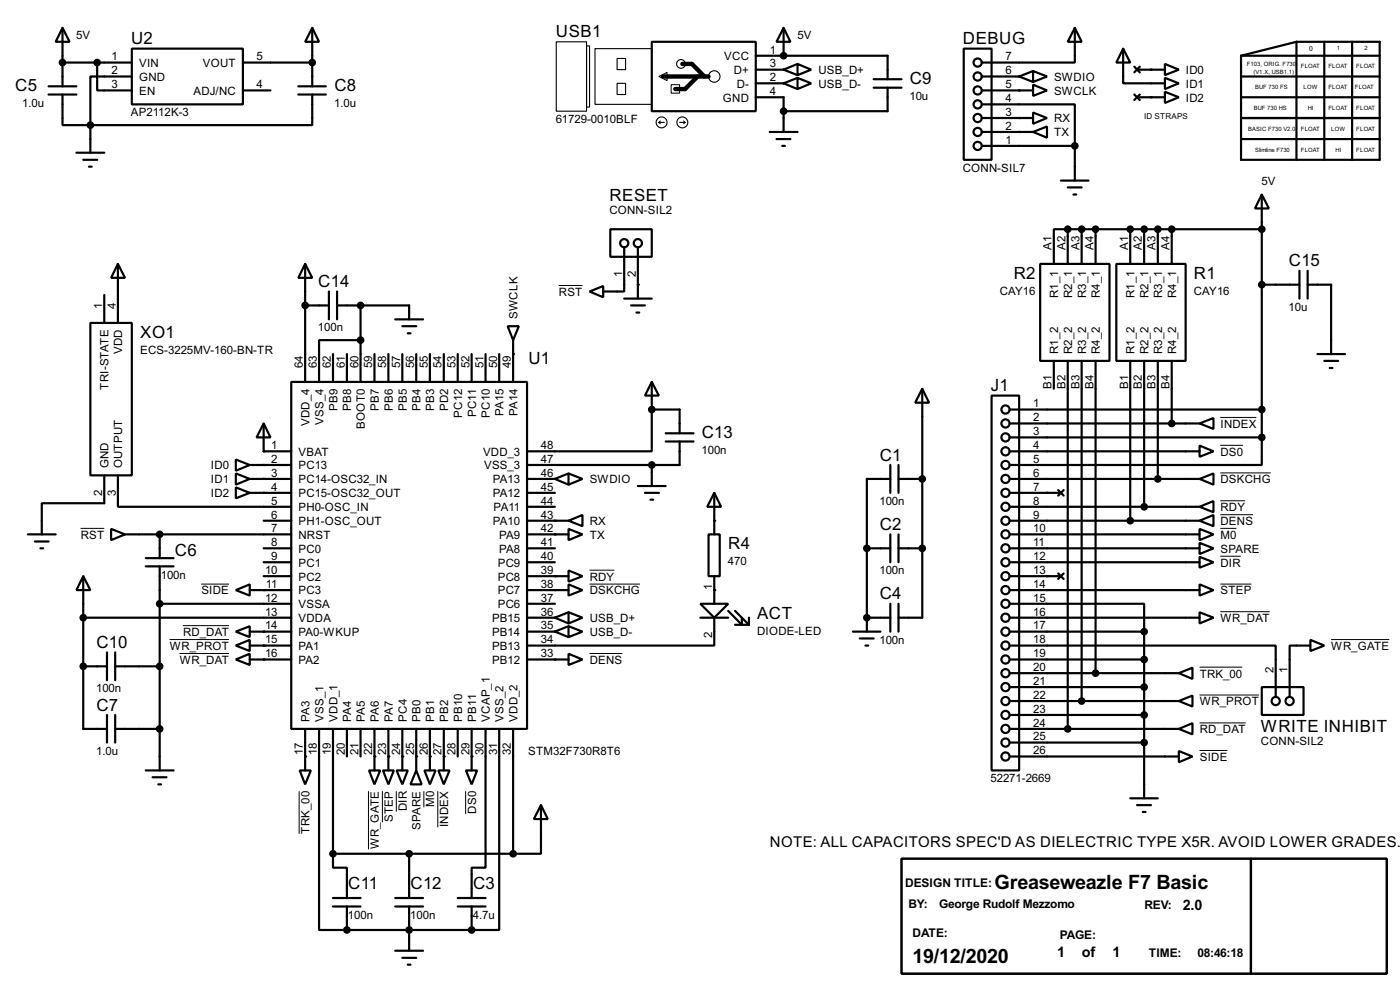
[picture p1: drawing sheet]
<svg xmlns="http://www.w3.org/2000/svg" width="256mm" height="180mm" viewBox="0 0 256 180" stroke-linecap="round" stroke-linejoin="round" font-family="sans-serif">
<defs><g id="words">
<g font-size="4.1">
<text x="182.2" y="162.8">Greaseweazle F7 Basic</text>
<text x="167.2" y="176.2">19/12/2020</text>
</g>
<g font-size="3.5">
<text x="24" y="8.1">U2</text>
<text x="101.9" y="6.9">USB1</text>
<text x="176.4" y="8.1">DEBUG</text>
<text x="2.8" y="16.7">C5</text>
<text x="61.3" y="16.7">C8</text>
<text x="166.7" y="15.5">C9</text>
<text x="111.7" y="36.7">RESET</text>
<text x="58.3" y="52.6">C14</text>
<text x="185.7" y="51">R2</text>
<text x="218.7" y="51">R1</text>
<text x="236.1" y="48.7">C15</text>
<text x="25.7" y="61.8">XO1</text>
<text x="96.8" y="66.6">U1</text>
<text x="181.5" y="71.6">J1</text>
<text x="128.6" y="80.2">C13</text>
<text x="161.2" y="84.3">C1</text>
<text x="32.1" y="101.8">C6</text>
<text x="133.4" y="100.5">R4</text>
<text x="161.2" y="97">C2</text>
<text x="138.7" y="113.2">ACT</text>
<text x="161.2" y="109.7">C4</text>
<text x="17.7" y="118.6">C10</text>
<text x="17.7" y="130.1">C7</text>
<text x="231" y="134">WRITE INHIBIT</text>
<text x="63.8" y="162.8">C11</text>
<text x="75.2" y="162.8">C12</text>
<text x="86.7" y="162.8">C3</text>
</g>
<text font-size="3.1" x="141" y="155">NOTE: ALL CAPACITORS SPEC'D AS DIELECTRIC TYPE X5R. AVOID LOWER GRADES.</text>
<g font-size="3">
<text x="216.7" y="166.5">2.0</text>
<text x="193.7" y="175.2">1</text>
<text x="198.2" y="175.2">of</text>
<text x="203.8" y="175.2">1</text>
</g>
<g font-size="2.5">
<text x="165.8" y="162.3">DESIGN TITLE:</text>
<text x="166.4" y="166.1">BY:</text>
<text x="172" y="166.1">George Rudolf Mezzomo</text>
<text x="209.6" y="166.3">REV:</text>
<text x="167.2" y="171.4">DATE:</text>
<text x="194.1" y="171.9">PAGE:</text>
<text x="210.4" y="175.2">TIME:</text>
<text x="219.4" y="175.2">08:46:18</text>
</g>
<g font-size="2.4">
<text x="14" y="7.2">5V</text>
<text x="20.5" y="11.1">1</text>
<text x="47" y="11.1">5</text>
<text x="132.7" y="11">VCC</text>
<text x="141" y="9.8">1</text>
<text x="146.1" y="7.2">5V</text>
<text x="184.2" y="11.1">7</text>
<text x="20.5" y="13.6">2</text>
<text x="20.5" y="16.2">3</text>
<text x="25.5" y="12.3">VIN</text>
<text x="25.5" y="14.8">GND</text>
<text x="25.5" y="17.3">EN</text>
<text x="35.4" y="17.3">ADJ/NC</text>
<text x="37.2" y="12.3">VOUT</text>
<text x="47" y="16.2">4</text>
<text x="134.4" y="13.6">D+</text>
<text x="135" y="16.1">D-</text>
<text x="141" y="12.3">3</text>
<text x="141" y="14.8">2</text>
<text x="141" y="17.4">4</text>
<text x="149.9" y="13.6">USB_D+</text>
<text x="149.9" y="16.1">USB_D-</text>
<text x="184.2" y="16.2">5</text>
<text x="184.2" y="13.6">6</text>
<text x="193.1" y="14.8">SWDIO</text>
<text x="193.1" y="17.3">SWCLK</text>
<text x="217.2" y="16.1">ID1</text>
<text x="217.2" y="13.6">ID0</text>
<text x="4.1" y="19.6">1.0u</text>
<text x="24" y="21.3">AP2112K-3</text>
<text x="61.2" y="19.6">1.0u</text>
<text x="101.8" y="22.6">61729-0010BLF</text>
<text x="132.4" y="18.6">GND</text>
<text x="166.6" y="18.3">10u</text>
<text x="184.2" y="23.8">2</text>
<text x="184.2" y="21.2">3</text>
<text x="184.2" y="18.7">4</text>
<text x="193.1" y="22.4">RX</text>
<text x="217.2" y="18.6">ID2</text>
<text x="184.2" y="26.3">1</text>
<text x="193.1" y="25">TX</text>
<text x="176.4" y="31.4">CONN-SIL7</text>
<text x="231.1" y="33.9">5V</text>
<text x="111.6" y="39.2">CONN-SIL2</text>
<text x="192.6" y="45.7" transform="rotate(-90 192.6 45.7)">A1</text>
<text x="195.2" y="45.7" transform="rotate(-90 195.2 45.7)">A2</text>
<text x="197.8" y="45.7" transform="rotate(-90 197.8 45.7)">A3</text>
<text x="200.3" y="45.7" transform="rotate(-90 200.3 45.7)">A4</text>
<text x="206.7" y="45.7" transform="rotate(-90 206.7 45.7)">A1</text>
<text x="209.2" y="45.7" transform="rotate(-90 209.2 45.7)">A2</text>
<text x="211.7" y="45.7" transform="rotate(-90 211.7 45.7)">A3</text>
<text x="214.3" y="45.7" transform="rotate(-90 214.3 45.7)">A4</text>
<text x="113.9" y="50.7" transform="rotate(-90 113.9 50.7)">1</text>
<text x="116.4" y="50.7" transform="rotate(-90 116.4 50.7)">2</text>
<text x="183.1" y="53.9">CAY16</text>
<text x="218.7" y="53.9">CAY16</text>
<text x="18.7" y="56.6" transform="rotate(-90 18.7 56.6)">1</text>
<text x="21.2" y="56.6" transform="rotate(-90 21.2 56.6)">4</text>
<text x="94.8" y="58.4" transform="rotate(-90 94.8 58.4)">SWCLK</text>
<text x="102.4" y="54.2">RST</text>
<text x="193.9" y="54.5" transform="rotate(-90 193.9 54.5)">R1_1</text>
<text x="196.4" y="54.5" transform="rotate(-90 196.4 54.5)">R2_1</text>
<text x="199" y="54.5" transform="rotate(-90 199 54.5)">R3_1</text>
<text x="201.5" y="54.5" transform="rotate(-90 201.5 54.5)">R4_1</text>
<text x="207.9" y="54.5" transform="rotate(-90 207.9 54.5)">R1_1</text>
<text x="210.4" y="54.5" transform="rotate(-90 210.4 54.5)">R2_1</text>
<text x="212.9" y="54.5" transform="rotate(-90 212.9 54.5)">R3_1</text>
<text x="215.5" y="54.5" transform="rotate(-90 215.5 54.5)">R4_1</text>
<text x="236.1" y="56.8">10u</text>
<text x="22.4" y="64.9" transform="rotate(-90 22.4 64.9)">VDD</text>
<text x="25.7" y="64.7">ECS-3225MV-160-BN-TR</text>
<text x="58.3" y="60.7">100n</text>
<text x="193.9" y="64.8" transform="rotate(-90 193.9 64.8)">R1_2</text>
<text x="196.4" y="64.8" transform="rotate(-90 196.4 64.8)">R2_2</text>
<text x="199" y="64.8" transform="rotate(-90 199 64.8)">R3_2</text>
<text x="201.5" y="64.8" transform="rotate(-90 201.5 64.8)">R4_2</text>
<text x="207.9" y="64.8" transform="rotate(-90 207.9 64.8)">R1_2</text>
<text x="210.4" y="64.8" transform="rotate(-90 210.4 64.8)">R2_2</text>
<text x="212.9" y="64.8" transform="rotate(-90 212.9 64.8)">R3_2</text>
<text x="215.5" y="64.8" transform="rotate(-90 215.5 64.8)">R4_2</text>
<text x="19.9" y="71.3" transform="rotate(-90 19.9 71.3)">TRI-STATE</text>
<text x="55.5" y="67.4" transform="rotate(-90 55.5 67.4)">64</text>
<text x="58" y="67.4" transform="rotate(-90 58 67.4)">63</text>
<text x="60.6" y="67.4" transform="rotate(-90 60.6 67.4)">62</text>
<text x="63.1" y="67.4" transform="rotate(-90 63.1 67.4)">61</text>
<text x="65.7" y="67.4" transform="rotate(-90 65.7 67.4)">60</text>
<text x="68.2" y="67.4" transform="rotate(-90 68.2 67.4)">59</text>
<text x="70.8" y="67.4" transform="rotate(-90 70.8 67.4)">58</text>
<text x="73.3" y="67.4" transform="rotate(-90 73.3 67.4)">57</text>
<text x="75.8" y="67.4" transform="rotate(-90 75.8 67.4)">56</text>
<text x="78.4" y="67.4" transform="rotate(-90 78.4 67.4)">55</text>
<text x="80.9" y="67.4" transform="rotate(-90 80.9 67.4)">54</text>
<text x="83.5" y="67.4" transform="rotate(-90 83.5 67.4)">53</text>
<text x="86" y="67.4" transform="rotate(-90 86 67.4)">52</text>
<text x="88.5" y="67.4" transform="rotate(-90 88.5 67.4)">51</text>
<text x="91" y="67.4" transform="rotate(-90 91 67.4)">50</text>
<text x="93.6" y="67.4" transform="rotate(-90 93.6 67.4)">49</text>
<text x="192.6" y="71.2" transform="rotate(-90 192.6 71.2)">B1</text>
<text x="195.2" y="71.2" transform="rotate(-90 195.2 71.2)">B2</text>
<text x="197.8" y="71.2" transform="rotate(-90 197.8 71.2)">B3</text>
<text x="200.3" y="71.2" transform="rotate(-90 200.3 71.2)">B4</text>
<text x="206.7" y="71.2" transform="rotate(-90 206.7 71.2)">B1</text>
<text x="209.2" y="71.2" transform="rotate(-90 209.2 71.2)">B2</text>
<text x="211.7" y="71.2" transform="rotate(-90 211.7 71.2)">B3</text>
<text x="214.3" y="71.2" transform="rotate(-90 214.3 71.2)">B4</text>
<text x="56.7" y="78" transform="rotate(-90 56.7 78)">VDD_4</text>
<text x="59.3" y="77.8" transform="rotate(-90 59.3 77.8)">VSS_4</text>
<text x="61.8" y="75.2" transform="rotate(-90 61.8 75.2)">PB9</text>
<text x="64.4" y="75.2" transform="rotate(-90 64.4 75.2)">PB8</text>
<text x="69.4" y="75.2" transform="rotate(-90 69.4 75.2)">PB7</text>
<text x="72" y="75.2" transform="rotate(-90 72 75.2)">PB6</text>
<text x="74.5" y="75.2" transform="rotate(-90 74.5 75.2)">PB5</text>
<text x="77.1" y="75.2" transform="rotate(-90 77.1 75.2)">PB4</text>
<text x="79.6" y="75.2" transform="rotate(-90 79.6 75.2)">PB3</text>
<text x="82.1" y="75.3" transform="rotate(-90 82.1 75.3)">PD2</text>
<text x="84.7" y="76.4" transform="rotate(-90 84.7 76.4)">PC12</text>
<text x="87.2" y="76.3" transform="rotate(-90 87.2 76.3)">PC11</text>
<text x="89.8" y="76.4" transform="rotate(-90 89.8 76.4)">PC10</text>
<text x="92.3" y="76.2" transform="rotate(-90 92.3 76.2)">PA15</text>
<text x="94.8" y="76.2" transform="rotate(-90 94.8 76.2)">PA14</text>
<text x="189.3" y="74.6">1</text>
<text x="189.3" y="77.1">2</text>
<text x="49.7" y="82.2">1</text>
<text x="54.7" y="83.4">VBAT</text>
<text x="66.9" y="78.5" transform="rotate(-90 66.9 78.5)">BOOT0</text>
<text x="88.5" y="83.4">VDD_3</text>
<text x="99.1" y="82.2">48</text>
<text x="128.5" y="83.1">100n</text>
<text x="189.3" y="79.7">3</text>
<text x="189.3" y="82.2">4</text>
<text x="223.6" y="78.3">INDEX</text>
<text x="223.6" y="83.4">DS0</text>
<text x="19.9" y="85.7" transform="rotate(-90 19.9 85.7)">GND</text>
<text x="22.4" y="85.7" transform="rotate(-90 22.4 85.7)">OUTPUT</text>
<text x="38.6" y="85.9">ID0</text>
<text x="38.6" y="88.5">ID1</text>
<text x="49.7" y="84.7">2</text>
<text x="49.7" y="87.3">3</text>
<text x="49.7" y="89.8">4</text>
<text x="54.7" y="85.9">PC13</text>
<text x="54.7" y="88.5">PC14-OSC32_IN</text>
<text x="88.7" y="85.9">VSS_3</text>
<text x="90.3" y="88.5">PA13</text>
<text x="99.1" y="84.7">47</text>
<text x="99.1" y="87.3">46</text>
<text x="99.1" y="89.8">45</text>
<text x="108" y="88.5">SWDIO</text>
<text x="189.3" y="84.7">5</text>
<text x="189.3" y="87.3">6</text>
<text x="189.3" y="89.8">7</text>
<text x="223.6" y="88.5">DSKCHG</text>
<text x="18.7" y="90.7" transform="rotate(-90 18.7 90.7)">2</text>
<text x="21.2" y="90.7" transform="rotate(-90 21.2 90.7)">3</text>
<text x="38.6" y="91">ID2</text>
<text x="49.7" y="92.4">5</text>
<text x="49.7" y="94.9">6</text>
<text x="54.7" y="91">PC15-OSC32_OUT</text>
<text x="54.7" y="93.6">PH0-OSC_IN</text>
<text x="90.3" y="91">PA12</text>
<text x="90.4" y="93.6">PA11</text>
<text x="99.1" y="92.4">44</text>
<text x="99.1" y="94.9">43</text>
<text x="161.1" y="92.4">100n</text>
<text x="189.3" y="92.4">8</text>
<text x="189.3" y="94.9">9</text>
<text x="223.6" y="93.6">RDY</text>
<text x="14.8" y="98.6">RST</text>
<text x="49.7" y="97.4">7</text>
<text x="49.7" y="100">8</text>
<text x="54.7" y="96.1">PH1-OSC_OUT</text>
<text x="54.7" y="98.6">NRST</text>
<text x="54.7" y="101.2">PC0</text>
<text x="90.3" y="96.1">PA10</text>
<text x="91.4" y="98.6">PA9</text>
<text x="91.4" y="101.2">PA8</text>
<text x="99.1" y="97.4">42</text>
<text x="99.1" y="100">41</text>
<text x="108" y="98.6">TX</text>
<text x="108" y="96.1">RX</text>
<text x="189.3" y="97.4">10</text>
<text x="189.3" y="100">11</text>
<text x="223.6" y="98.6">M0</text>
<text x="223.6" y="96.1">DENS</text>
<text x="223.6" y="101.2">SPARE</text>
<text x="29.5" y="106">100n</text>
<text x="48.6" y="105.1">10</text>
<text x="48.7" y="107.6">11</text>
<text x="49.7" y="102.5">9</text>
<text x="54.7" y="103.7">PC1</text>
<text x="54.7" y="106.3">PC2</text>
<text x="91.2" y="103.7">PC9</text>
<text x="91.2" y="106.3">PC8</text>
<text x="99.1" y="102.5">40</text>
<text x="99.1" y="105.1">39</text>
<text x="99.1" y="107.6">38</text>
<text x="108" y="106.3">RDY</text>
<text x="130.5" y="108" transform="rotate(-90 130.5 108)">1</text>
<text x="133.4" y="103.5">470</text>
<text x="161.1" y="105.1">100n</text>
<text x="189.3" y="102.5">12</text>
<text x="189.3" y="105.1">13</text>
<text x="189.3" y="107.6">14</text>
<text x="223.6" y="103.7">DIR</text>
<text x="36.9" y="108.8">SIDE</text>
<text x="48.6" y="110.1">12</text>
<text x="48.6" y="112.7">13</text>
<text x="54.7" y="108.8">PC3</text>
<text x="54.7" y="111.3">VSSA</text>
<text x="54.7" y="113.9">VDDA</text>
<text x="90.1" y="113.9">PB15</text>
<text x="91.2" y="108.8">PC7</text>
<text x="91.2" y="111.3">PC6</text>
<text x="99.1" y="110.1">37</text>
<text x="99.1" y="112.7">36</text>
<text x="108" y="113.9">USB_D+</text>
<text x="108" y="108.8">DSKCHG</text>
<text x="189.3" y="110.1">15</text>
<text x="189.3" y="112.7">16</text>
<text x="223.6" y="108.8">STEP</text>
<text x="223.6" y="113.9">WR_DAT</text>
<text x="31.1" y="119">WR_PROT</text>
<text x="33.5" y="116.4">RD_DAT</text>
<text x="48.6" y="115.2">14</text>
<text x="48.6" y="117.8">15</text>
<text x="54.7" y="116.4">PA0-WKUP</text>
<text x="54.7" y="119">PA1</text>
<text x="90.1" y="116.4">PB14</text>
<text x="90.1" y="119">PB13</text>
<text x="99.1" y="115.2">35</text>
<text x="99.1" y="117.8">34</text>
<text x="108" y="116.4">USB_D-</text>
<text x="130.5" y="116.8" transform="rotate(-90 130.5 116.8)">2</text>
<text x="138.7" y="116.2">DIODE-LED</text>
<text x="161.1" y="117.8">100n</text>
<text x="189.3" y="115.2">17</text>
<text x="189.3" y="117.8">18</text>
<text x="243.9" y="119">WR_GATE</text>
<text x="32.9" y="121.5">WR_DAT</text>
<text x="48.6" y="120.3">16</text>
<text x="54.7" y="121.5">PA2</text>
<text x="90.1" y="121.5">PB12</text>
<text x="99.1" y="120.3">33</text>
<text x="108" y="121.5">DENS</text>
<text x="189.3" y="120.3">19</text>
<text x="189.3" y="122.8">20</text>
<text x="189.3" y="125.4">21</text>
<text x="219.8" y="124">TRK_00</text>
<text x="233.3" y="123.2" transform="rotate(-90 233.3 123.2)">2</text>
<text x="235.9" y="123.2" transform="rotate(-90 235.9 123.2)">1</text>
<text x="17.6" y="126.7">100n</text>
<text x="189.3" y="127.9">22</text>
<text x="189.3" y="130.5">23</text>
<text x="219.8" y="129.1">WR_PROT</text>
<text x="56.7" y="132.1" transform="rotate(-90 56.7 132.1)">PA3</text>
<text x="59.3" y="132.1" transform="rotate(-90 59.3 132.1)">VSS_1</text>
<text x="61.8" y="132.1" transform="rotate(-90 61.8 132.1)">VDD_1</text>
<text x="64.4" y="132.1" transform="rotate(-90 64.4 132.1)">PA4</text>
<text x="66.9" y="132.1" transform="rotate(-90 66.9 132.1)">PA5</text>
<text x="69.4" y="132.1" transform="rotate(-90 69.4 132.1)">PA6</text>
<text x="72" y="132.1" transform="rotate(-90 72 132.1)">PA7</text>
<text x="74.5" y="132.1" transform="rotate(-90 74.5 132.1)">PC4</text>
<text x="77.1" y="132.1" transform="rotate(-90 77.1 132.1)">PB0</text>
<text x="79.6" y="132.1" transform="rotate(-90 79.6 132.1)">PB1</text>
<text x="82.1" y="132.1" transform="rotate(-90 82.1 132.1)">PB2</text>
<text x="84.7" y="132.1" transform="rotate(-90 84.7 132.1)">PB10</text>
<text x="87.2" y="132.1" transform="rotate(-90 87.2 132.1)">PB11</text>
<text x="89.8" y="132.1" transform="rotate(-90 89.8 132.1)">VCAP_1</text>
<text x="92.3" y="132.1" transform="rotate(-90 92.3 132.1)">VSS_2</text>
<text x="94.8" y="132.1" transform="rotate(-90 94.8 132.1)">VDD_2</text>
<text x="189.3" y="133">24</text>
<text x="189.3" y="135.5">25</text>
<text x="219.8" y="134.2">RD_DAT</text>
<text x="231" y="136.4">CONN-SIL2</text>
<text x="17.6" y="138.1">1.0u</text>
<text x="55.5" y="138.2" transform="rotate(-90 55.5 138.2)">17</text>
<text x="58" y="138.2" transform="rotate(-90 58 138.2)">18</text>
<text x="60.6" y="138.2" transform="rotate(-90 60.6 138.2)">19</text>
<text x="63.1" y="138.2" transform="rotate(-90 63.1 138.2)">20</text>
<text x="65.7" y="138.2" transform="rotate(-90 65.7 138.2)">21</text>
<text x="68.2" y="138.2" transform="rotate(-90 68.2 138.2)">22</text>
<text x="70.8" y="138.2" transform="rotate(-90 70.8 138.2)">23</text>
<text x="73.3" y="138.2" transform="rotate(-90 73.3 138.2)">24</text>
<text x="75.8" y="138.2" transform="rotate(-90 75.8 138.2)">25</text>
<text x="78.4" y="138.2" transform="rotate(-90 78.4 138.2)">26</text>
<text x="80.9" y="138.2" transform="rotate(-90 80.9 138.2)">27</text>
<text x="83.5" y="138.2" transform="rotate(-90 83.5 138.2)">28</text>
<text x="86" y="138.2" transform="rotate(-90 86 138.2)">29</text>
<text x="88.6" y="138.2" transform="rotate(-90 88.6 138.2)">30</text>
<text x="91" y="138.2" transform="rotate(-90 91 138.2)">31</text>
<text x="93.6" y="138.2" transform="rotate(-90 93.6 138.2)">32</text>
<text x="96.8" y="138.1">STM32F730R8T6</text>
<text x="181.5" y="143.2">52271-2669</text>
<text x="189.3" y="138.1">26</text>
<text x="219.8" y="139.3">SIDE</text>
<text x="74.5" y="148.5" transform="rotate(-90 74.5 148.5)">DIR</text>
<text x="79.6" y="147.7" transform="rotate(-90 79.6 147.7)">M0</text>
<text x="87.2" y="148.9" transform="rotate(-90 87.2 148.9)">DS0</text>
<text x="56.7" y="152.6" transform="rotate(-90 56.7 152.6)">TRK_00</text>
<text x="69.4" y="155.4" transform="rotate(-90 69.4 155.4)">WR_GATE</text>
<text x="72" y="150.5" transform="rotate(-90 72 150.5)">STEP</text>
<text x="77" y="152" transform="rotate(-90 77 152)">SPARE</text>
<text x="82.1" y="151.4" transform="rotate(-90 82.1 151.4)">INDEX</text>
<text x="63.8" y="168.2">100n</text>
<text x="75.2" y="168.2">100n</text>
<text x="86.6" y="168.2">4.7u</text>
</g>
<text font-size="1.7" x="209.6" y="21.8">ID STRAPS</text>
<text font-size="1.4" x="239.8" y="9.4">0</text>
<g font-size="1.2">
<text x="228.4" y="12">F103, ORIG. F730</text>
<text x="244.9" y="9.2">1</text>
<text x="250" y="9.2">2</text>
<text x="229.7" y="13.6">(V1.X, USB1.1)</text>
<text x="229.9" y="16.3">BUF 730 FS</text>
<text x="238.3" y="12.5">FLOAT</text>
<text x="238.8" y="16.3">LOW</text>
<text x="243.4" y="16.3">FLOAT</text>
<text x="243.4" y="12.5">FLOAT</text>
<text x="248.2" y="16.3">FLOAT</text>
<text x="248.5" y="12.5">FLOAT</text>
<text x="228.7" y="24">BASIC F730 V2.0</text>
<text x="229.7" y="20.1">BUF 730 HS</text>
<text x="238.3" y="24">FLOAT</text>
<text x="239.6" y="20.1">HI</text>
<text x="243.4" y="20.1">FLOAT</text>
<text x="243.9" y="24">LOW</text>
<text x="248.5" y="20.1">FLOAT</text>
<text x="248.5" y="24">FLOAT</text>
<text x="229.9" y="27.8">Slimline F730</text>
<text x="238.3" y="27.8">FLOAT</text>
<text x="244.7" y="27.8">HI</text>
<text x="248.5" y="27.8">FLOAT</text>
</g>
</g></defs>
<g fill="none" stroke="#000" stroke-width=".4">
<path d="M8.9 17.3h5.1M8.9 15.8h5.1M11.5 5.1l1.3 2.6h-2.6zM11.5 17.3v5.6h5.1M11.5 11.5h12.7M11.5 5.1v10.7M17.8 11.5v5.1h6.4M24.2 8.9h20.3v10.2h-20.3zM24.2 14h-7.6v8.9M44.5 11.5h12.7M44.5 16.6h5.1M54.7 17.3h5"/>
<path d="M54.7 15.8h5M57.2 5.1l1.3 2.6h-2.6zM57.2 17.3v5.6h-40.6M57.2 5.1v10.7M119.4 7.7h19.1v12.7h-19.1zM138.5 10.2h24.1v4.3M138.5 17.8h5.1v6.4M138.5 12.8h5.1M138.5 15.3h5.1M143.6 5.1l1.2 2.6h-2.5zM143.6 5.1v5.1M143.6 12.8l2.5 1"/>
<path d="M143.6 15.3l2.5 1M146.1 11.7l2.5 1.1-2.5 1zM146.1 14.3l2.5 1-2.5 1zM146.1 11.7l-2.5 1.1M146.1 14.3l-2.5 1M160.1 16.1h5.1M160.1 14.5h5.1M162.6 16.1v4.3h-19M176.6 8.9h5.1v20.4h-5.1zM179.9 19.1h17v7.6M179.9 14h6.8M179.9 16.6h9.4"/>
<path d="M186.7 14l2.6 1M189.3 13l2.5 1-2.5 1zM189.3 15.5l2.5 1.1-2.5 1zM189.3 13l-2.6 1M196.9 5.1l1.3 2.6h-2.6zM196.9 5.1v6.4h-17M205.8 8.9l1.3 2.6h-2.6zM205.8 8.9v6.4h7.6M207.8 17.3l1 1M207.8 12.2l1 1.1M208.3 12.8h5.1M208.3 17.8h5.1"/>
<path d="M208.8 17.3l-1 1M208.8 12.2l-1 1.1M213.4 16.8l2.6 1-2.6 1.1zM213.4 14.3l2.6 1-2.6 1zM213.4 11.7l2.6 1.1-2.6 1zM227.4 10.2h25.4M227.4 17.8h25.4M227.4 14h25.4M237.5 7.7h15.3v21.6h-25.4v-19.1M237.5 7.7v21.6M237.5 7.7l-10.1 2.5M242.6 7.7v21.6"/>
<path d="M247.7 7.7v21.6M14 28h5.1M15.3 29.3h2.5M16.3 30.5h.5M16.6 22.9v5.1M141 24.2h5.1M142.3 25.5h2.5M143.3 26.7h.5M179.9 26.7h17M179.9 24.2h9.4M179.9 21.6h9.4M189.3 24.2l2.5-1v2z"/>
<path d="M189.3 20.6l2.5 1-2.5 1.1zM194.4 33.1h5M195.6 34.3h2.6M196.7 35.6h.5M196.9 26.7v6.4M227.4 25.5h25.4M227.4 21.6h25.4M231.2 35.6l1.3 2.6h-2.6zM231.2 35.6v44.5M16.6 59.1h7.6v27.9h-7.6zM19.1 54v5.1M21.6 48.3l1.3 2.6h-2.5z"/>
<path d="M21.6 48.3v10.8M55.9 48.3l1.3 2.6h-2.5zM55.9 55.9h4.4M55.9 48.3v21.6M60.3 53.4v5.1M61.8 55.9h13.2v2.6M61.8 53.4v5.1M66.1 55.9v14M72.4 58.5h5.1M73.7 59.7h2.6M93 59.7h2.1l-1.1 2.6zM108 53.4l2.5-1v2z"/>
<path d="M111.8 42h7.6v5h-7.6zM114.4 45.3v8.1h-3.9M114.4 54.7h5M115.6 55.9h2.6M116.6 57.2h.5M116.9 45.3v9.4M190.6 48.3h12.7v17.8h-12.7zM195.6 42h-2.5v6.3M195.6 42v6.3M195.6 42h35.6M198.2 42v6.3M200.7 42v6.3"/>
<path d="M204.5 48.3h12.7v17.8h-12.7zM207.1 42v6.3M209.6 42v6.3M212.1 42v6.3M214.7 42v6.3M231.2 52.1h6.9M238.1 49.6v5.1M239.6 52.1h4.3v12.7M239.6 49.6v5.1M48.3 77.5l1.3 2.6h-2.6zM48.3 77.5v5.1h5.1M53.4 69.9h43.2v63.5h-43.2z"/>
<path d="M61 64.8v5.1M63.6 64.8v5.1M66.1 62.3h-7.6v7.6M68.6 64.8v5.1M71.2 64.8v5.1M73.7 64.8v5.1M74.7 61h.5M76.3 64.8v5.1M78.8 64.8v5.1M81.3 64.8v5.1M83.9 64.8v5.1M86.4 64.8v5.1"/>
<path d="M89 64.8v5.1M91.5 64.8v5.1M94 62.3v7.6M119.4 69.9l1.3 2.5h-2.5zM119.4 75v7.6h-22.8M119.4 69.9v5.1M119.4 75h5.1v4.3M122 79.3h5.1M169 71.2l1.2 2.5h-2.5zM169 71.2v41.9h-4.4M181.7 72.4h5v68.6h-5zM185 75h46.2"/>
<path d="M185 77.5h34.8M193.1 66.1v5.1M195.6 66.1v67.3M198.2 66.1v62.2M200.7 66.1v57.1M207.1 66.1v29.2M209.6 66.1v26.7M212.1 66.1v21.6M214.7 66.1v11.4M219.8 77.5l2.5-1v2zM241.4 64.8h5M242.6 66.1h2.6"/>
<path d="M243.6 67.4h.5M5.1 97.8h5.1M6.4 99.1h2.5M19.1 87v5.1h-11.4v5.7M20.4 96.8l2.5 1-2.5 1.1zM21.6 87v5.8h31.8M22.9 97.8h30.5M29.3 97.8v4.4M43.2 84.1l2.6 1-2.6 1.1zM43.2 86.7l2.6 1-2.6 1zM43.2 89.2l2.6 1-2.6 1zM45.8 85.1h7.6"/>
<path d="M45.8 87.7h7.6M45.8 90.2h7.6M48.3 95.3h5.1M96.6 97.8h7.6M96.6 87.7h5.1M96.6 92.8h5.1M96.6 95.3h7.6M96.6 90.2h5.1M101.7 87.7l2.5 1M104.2 86.7l2.5 1-2.5 1zM104.2 96.8l2.5 1-2.5 1.1zM104.2 95.3l2.5-1v2z"/>
<path d="M104.2 86.7l-2.5 1M116.9 89h5.1M118.2 90.2h2.5M119.2 91.5h.5M119.4 85.1v3.9M122 80.8h5.1M124.5 80.8v4.3h-27.9M129.8 97.8h2.1v7.7h-2.1zM130.9 90.2l1.2 2.6h-2.5zM130.9 90.2v7.6M163.1 87.7h-4.3v27.9M163.1 85.1v5.1"/>
<path d="M163.1 97.8v5.1M164.6 87.7h4.4M164.6 85.1v5.1M164.6 97.8v5.1M185 97.8h34.8M185 80.1h46.2M185 82.6h34.8M185 87.7h34.8M185 92.8h34.8M185 95.3h34.8M185 90.2h9.4M193.9 89.7l1 1"/>
<path d="M194.9 89.7l-1 1M219.8 96.8l2.5 1-2.5 1.1zM219.8 81.6l2.5 1-2.5 1zM219.8 95.3l2.5-1v2zM219.8 87.7l2.5-1v2zM219.8 92.8l2.5-1.1v2.1zM219.8 99.4l2.5 1-2.5 1zM231.2 80.1v5h-46.2M7.4 100.4h.5M15.3 105.5l1.3 2.5h-2.6zM15.3 105.5v27.9h4.3M15.3 113.1h38.1"/>
<path d="M19.6 119.4v5.1M21.1 119.4v5.1M26.7 102.2h5.1M26.7 103.7h5.1M29.3 103.7v37.3M29.3 110.5h24.1M43.2 108l2.6-1v2zM43.2 115.6l2.6-1v2zM43.2 118.2l2.6-1.1v2.1zM45.8 108h7.6M45.8 115.6h7.6M45.8 118.2h7.6"/>
<path d="M48.3 102.9h5.1M48.3 100.4h5.1M48.3 105.5h5.1M96.6 110.5h5.1M96.6 113.1h5.1M96.6 102.9h5.1M96.6 108h7.6M96.6 115.6h5.1M96.6 100.4h5.1M96.6 105.5h7.6M101.7 113.1l2.5 1M101.7 115.6l2.5 1"/>
<path d="M104.2 112.1l2.5 1-2.5 1zM104.2 114.6l2.5 1-2.5 1zM104.2 119.7l2.5 1-2.5 1zM104.2 104.4l2.5 1.1-2.5 1zM104.2 107l2.5 1-2.5 1zM104.2 112.1l-2.5 1M104.2 114.6l-2.5 1M128.3 110.5h5.1l-2.5 2.6zM128.3 113.1h5.1M130.9 113.1v5.1h-34.3M130.9 105.5v5M133.4 111.8l2.5 2.6v-1.3"/>
<path d="M134.7 111.8l2.5 2.6M134.7 114.4h2.5M137.2 113.1v1.3M156.3 115.6h5M157.5 116.9h2.6M158.6 118.2h.5M158.8 113.1h4.3M158.8 100.4h4.3M163.1 110.5v5.1M164.6 100.4h4.4M164.6 110.5v5.1M185 110.5h24.6v5.1"/>
<path d="M185 118.2h48.7v9.4M185 113.1h34.8M185 102.9h34.8M185 108h34.8M185 115.6h24.6M185 100.4h34.8M185 105.5h9.4M193.9 105l1 1M194.9 105l-1 1M209.6 115.6v30.5M219.8 101.9l2.5 1-2.5 1zM219.8 107l2.5 1-2.5 1z"/>
<path d="M219.8 112.1l2.5 1-2.5 1zM240.1 117.1l2.5 1.1-2.5 1zM240.1 118.2h-3.8v9.4M15.3 122h4.3M19.6 130.9v5M21.1 122h8.2M21.1 133.4h8.2M21.1 130.9v5M43.2 120.7l2.6-1v2zM45.8 120.7h7.6M55.9 133.4v7.6M58.5 133.4v36.8h5.1"/>
<path d="M61 133.4v22.9M63.6 133.4v5.1M66.1 133.4v5.1M68.6 133.4v7.6M71.2 133.4v7.6M73.7 133.4v7.6M76.3 133.4v7.6M78.8 133.4v7.6M81.3 133.4v7.6M83.9 133.4v5.1M86.4 133.4v7.6M89 133.4v25.4h-2.6v5.6"/>
<path d="M91.5 133.4v36.8h-5.1M94 133.4v22.9M96.6 120.7h7.6M185 133.4h31M185 120.7h24.6M185 125.8h24.6M185 130.9h24.6M185 135.9h24.6M185 138.5h31M185 123.2h31M185 128.3h31M216 123.2l2.5-1v2.1z"/>
<path d="M216 128.3l2.5-1v2zM216 133.4l2.5-1v2zM216 137.5l2.5 1-2.5 1zM231.2 125.8h7.6v5.1h-7.6zM26.7 141h5.1M28 142.3h2.5M29 143.6h.5M54.9 141h2.1l-1.1 2.6zM61 156.3v2.5h2.6v5.6M61 156.3h33M67.6 141h2.1l-1.1 2.6zM70.2 141h2l-1 2.6z"/>
<path d="M72.7 141h2l-1 2.6zM75 156.3v8.1M76.3 141l1 2.6h-2.1zM77.8 141h2l-1 2.6zM80.3 141h2.1l-1.1 2.6zM85.4 141h2l-1 2.6zM99.1 147.4l1.3 2.5h-2.6zM99.1 147.4v8.9h-5.1M207.1 146.1h5M208.3 147.4h2.6M209.4 148.6h.5M61 165.9h5.1"/>
<path d="M61 164.4h5.1M63.6 170.2h22.8M63.6 165.9v4.3M72.4 174h5.1M72.4 165.9h5.1M72.4 164.4h5.1M73.7 175.3h2.6M74.7 176.6h.5M75 165.9v8.1M83.9 165.9h5.1M83.9 164.4h5.1M86.4 165.9v4.3"/>
<circle cx="179.1" cy="11.5" r=".75"/>
<circle cx="179.1" cy="19.1" r=".75"/>
<circle cx="179.1" cy="16.6" r=".75"/>
<circle cx="179.1" cy="14" r=".75"/>
<circle cx="179.1" cy="26.7" r=".75"/>
<circle cx="179.1" cy="24.2" r=".75"/>
<circle cx="179.1" cy="21.6" r=".75"/>
<circle cx="114.3" cy="44.5" r=".75"/>
<circle cx="116.8" cy="44.5" r=".75"/>
<circle cx="184.2" cy="77.5" r=".75"/>
<circle cx="184.2" cy="75" r=".75"/>
<circle cx="184.2" cy="82.6" r=".75"/>
<circle cx="184.2" cy="87.7" r=".75"/>
<circle cx="184.2" cy="95.3" r=".75"/>
<circle cx="184.2" cy="92.8" r=".75"/>
<circle cx="184.2" cy="80.1" r=".75"/>
<circle cx="184.2" cy="85.1" r=".75"/>
<circle cx="184.2" cy="90.2" r=".75"/>
<circle cx="184.2" cy="97.8" r=".75"/>
<circle cx="184.2" cy="100.4" r=".75"/>
<circle cx="184.2" cy="102.9" r=".75"/>
<circle cx="184.2" cy="115.6" r=".75"/>
<circle cx="184.2" cy="108" r=".75"/>
<circle cx="184.2" cy="110.5" r=".75"/>
<circle cx="184.2" cy="118.2" r=".75"/>
<circle cx="184.2" cy="105.5" r=".75"/>
<circle cx="184.2" cy="113.1" r=".75"/>
<circle cx="184.2" cy="125.8" r=".75"/>
<circle cx="184.2" cy="128.3" r=".75"/>
<circle cx="184.2" cy="138.5" r=".75"/>
<circle cx="184.2" cy="133.4" r=".75"/>
<circle cx="184.2" cy="135.9" r=".75"/>
<circle cx="184.2" cy="120.7" r=".75"/>
<circle cx="184.2" cy="130.9" r=".75"/>
<circle cx="184.2" cy="123.2" r=".75"/>
<circle cx="233.7" cy="128.3" r=".75"/>
<circle cx="236.2" cy="128.3" r=".75"/>
</g>
<g fill="#000">
<circle cx="11.5" cy="11.5" r=".2"/>
<circle cx="57.2" cy="11.5" r=".2"/>
<circle cx="143.6" cy="12.8" r=".2"/>
<circle cx="143.6" cy="15.3" r=".2"/>
<circle cx="143.6" cy="10.2" r=".2"/>
<circle cx="186.7" cy="16.6" r=".2"/>
<circle cx="186.7" cy="14" r=".2"/>
<circle cx="210.9" cy="17.8" r=".2"/>
<circle cx="210.9" cy="12.8" r=".2"/>
<circle cx="186.7" cy="24.2" r=".2"/>
<circle cx="186.7" cy="21.6" r=".2"/>
<circle cx="55.9" cy="55.9" r=".2"/>
<circle cx="66.1" cy="55.9" r=".2"/>
<circle cx="116.9" cy="52.1" r=".2"/>
<circle cx="94" cy="64.8" r=".2"/>
<circle cx="119.4" cy="75" r=".2"/>
<circle cx="29.3" cy="97.8" r=".2"/>
<circle cx="48.3" cy="82.6" r=".2"/>
<circle cx="48.3" cy="85.1" r=".2"/>
<circle cx="48.3" cy="87.7" r=".2"/>
<circle cx="48.3" cy="90.2" r=".2"/>
<circle cx="101.7" cy="87.7" r=".2"/>
<circle cx="101.7" cy="95.3" r=".2"/>
<circle cx="101.7" cy="97.8" r=".2"/>
<circle cx="130.9" cy="95.3" r=".2"/>
<circle cx="169" cy="87.7" r=".2"/>
<circle cx="191.8" cy="90.2" r=".2"/>
<circle cx="48.3" cy="118.2" r=".2"/>
<circle cx="48.3" cy="115.6" r=".2"/>
<circle cx="48.3" cy="108" r=".2"/>
<circle cx="101.7" cy="105.5" r=".2"/>
<circle cx="101.7" cy="108" r=".2"/>
<circle cx="101.7" cy="113.1" r=".2"/>
<circle cx="101.7" cy="115.6" r=".2"/>
<circle cx="130.9" cy="108" r=".2"/>
<circle cx="158.8" cy="113.1" r=".2"/>
<circle cx="158.8" cy="100.4" r=".2"/>
<circle cx="169" cy="100.4" r=".2"/>
<circle cx="191.8" cy="105.5" r=".2"/>
<circle cx="15.3" cy="122" r=".2"/>
<circle cx="48.3" cy="120.7" r=".2"/>
<circle cx="55.9" cy="138.5" r=".2"/>
<circle cx="68.6" cy="138.5" r=".2"/>
<circle cx="71.2" cy="138.5" r=".2"/>
<circle cx="73.7" cy="138.5" r=".2"/>
<circle cx="76.3" cy="138.5" r=".2"/>
<circle cx="78.8" cy="138.5" r=".2"/>
<circle cx="81.3" cy="138.5" r=".2"/>
<circle cx="86.4" cy="138.5" r=".2"/>
<circle cx="101.7" cy="120.7" r=".2"/>
<circle cx="63.6" cy="170.2" r=".2"/>
<circle cx="75" cy="170.2" r=".2"/>
<circle cx="86.4" cy="170.2" r=".2"/>
</g>
<g fill="none" stroke="#000" stroke-width=".18">
<path d="M120.7 14l1.5-.7v1.5zM123 15.5h1.5v1.6h-1.5zM102.4 52.3h4.3M223.6 76.4h6.6M14.8 96.7h4.3M223.6 96.7h2.9M223.6 81.5h4.1M223.6 94.2h6M223.6 86.6h9.2M223.6 91.7h4.5M31.1 117.1h10.9M32.9 119.6h9.1"/>
<path d="M33.5 114.5h8.5M36.9 106.9h5.1M108 106.9h9.3M108 119.6h6M108 104.4h4.6M223.6 101.8h3.7M223.6 106.9h5.7M223.6 112h9M243.9 117.1h10.6M219.8 122.1h7.8M219.8 127.2h10.9M219.8 132.3h8.4"/>
<path d="M219.8 137.4h5.1M54.8 144.8v7.8M67.5 144.8v10.7M70.1 144.8v5.7M72.6 144.8v3.8M77.7 144.8v3M80.2 144.8v6.6M85.3 144.8v4.2"/>
</g>
<g fill="#000" stroke="#000" stroke-width=".4">
<circle cx="11.4" cy="11.5" r=".5"/>
<circle cx="17.8" cy="11.5" r=".5"/>
<circle cx="57.2" cy="11.5" r=".5"/>
<circle cx="143.5" cy="10.2" r=".5"/>
<circle cx="16.5" cy="22.9" r=".5"/>
<circle cx="143.5" cy="20.4" r=".5"/>
<circle cx="196.9" cy="26.7" r=".5"/>
<circle cx="55.9" cy="55.9" r=".5"/>
<circle cx="66" cy="55.9" r=".5"/>
<circle cx="195.6" cy="42" r=".5"/>
<circle cx="198.1" cy="42" r=".5"/>
<circle cx="200.7" cy="42" r=".5"/>
<circle cx="207" cy="42" r=".5"/>
<circle cx="209.6" cy="42" r=".5"/>
<circle cx="212.1" cy="42" r=".5"/>
<circle cx="214.6" cy="42" r=".5"/>
<circle cx="231.1" cy="42" r=".5"/>
<circle cx="231.1" cy="52.1" r=".5"/>
<circle cx="66" cy="62.3" r=".5"/>
<circle cx="119.4" cy="75" r=".5"/>
<circle cx="214.6" cy="77.5" r=".5"/>
<circle cx="231.1" cy="75" r=".5"/>
<circle cx="29.2" cy="97.8" r=".5"/>
<circle cx="119.4" cy="85.1" r=".5"/>
<circle cx="168.9" cy="87.7" r=".5"/>
<circle cx="207" cy="95.3" r=".5"/>
<circle cx="209.6" cy="92.8" r=".5"/>
<circle cx="212.1" cy="87.7" r=".5"/>
<circle cx="231.1" cy="80.1" r=".5"/>
<circle cx="15.2" cy="113.1" r=".5"/>
<circle cx="29.2" cy="110.5" r=".5"/>
<circle cx="158.8" cy="113.1" r=".5"/>
<circle cx="158.8" cy="100.4" r=".5"/>
<circle cx="168.9" cy="100.4" r=".5"/>
<circle cx="209.6" cy="115.6" r=".5"/>
<circle cx="15.2" cy="122" r=".5"/>
<circle cx="29.2" cy="133.4" r=".5"/>
<circle cx="29.2" cy="122" r=".5"/>
<circle cx="195.6" cy="133.4" r=".5"/>
<circle cx="198.1" cy="128.3" r=".5"/>
<circle cx="200.7" cy="123.2" r=".5"/>
<circle cx="209.6" cy="130.9" r=".5"/>
<circle cx="209.6" cy="125.8" r=".5"/>
<circle cx="209.6" cy="120.7" r=".5"/>
<circle cx="209.6" cy="135.9" r=".5"/>
<circle cx="61" cy="156.3" r=".5"/>
<circle cx="74.9" cy="156.3" r=".5"/>
<circle cx="94" cy="156.3" r=".5"/>
<circle cx="63.5" cy="170.2" r=".5"/>
<circle cx="74.9" cy="170.2" r=".5"/>
<circle cx="86.4" cy="170.2" r=".5"/>
</g>
<g fill="none" stroke="#000" stroke-width=".2">
<path d="M101.9 7.7h5.6v12.7h-5.6zM107.5 8.4h.5v11.2h-.5zM109 8.9h10.4v10.2h-10.4zM113.1 15.3h1.5v2h-1.5zM113.1 10.7h1.5v2.1h-1.5zM120.7 22.4h1M120.7 22.4l.3 .3M121 22.2l-.3 .2M124.5 22.4h1M125.3 22.2l.2 .2M125.5 22.4l-.2 .3"/>
<circle cx="124.7" cy="11.7" r=".8"/>
<circle cx="130.8" cy="14" r="1.05"/>
<circle cx="121.2" cy="22.4" r="1"/>
<circle cx="125" cy="22.4" r="1"/>
</g>
<path d="M121.5 14h8.3M125 11.7h1.8l2.3 2.3M127.8 14l-2.3 2.3h-1.8" fill="none" stroke="#000" stroke-width=".8"/>
<path d="M165.2 157.2h88.9v21h-88.9zM229.2 157.2v21" fill="none" stroke="#000" stroke-width=".45"/>
<use href="#words"/>
</svg>
